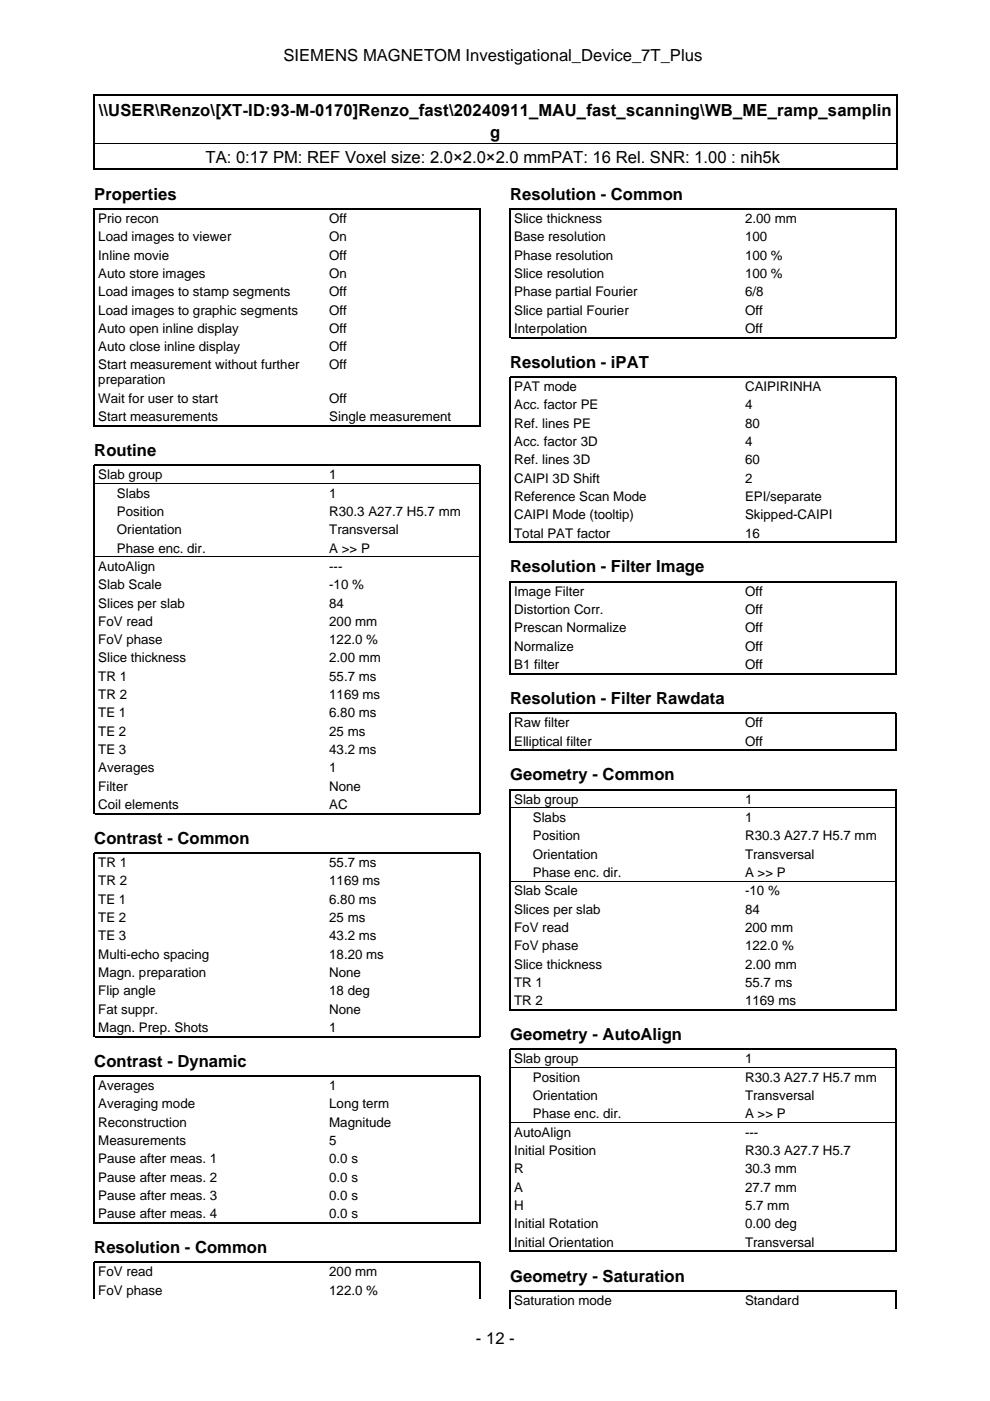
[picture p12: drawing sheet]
<svg xmlns="http://www.w3.org/2000/svg" width="210mm" height="297mm" viewBox="0 0 210 297" stroke-linecap="round" stroke-linejoin="round" font-family="sans-serif">
<defs><g id="words">
<g font-size="3.5">
<text x="60.1" y="12.9">SIEMENS MAGNETOM Investigational_Device_7T_Plus</text>
<text x="20.9" y="24.6">\\USER\Renzo\[XT-ID:93-M-0170]Renzo_fast\20240911_MAU_fast_scanning\WB_ME_ramp_samplin</text>
<text x="103.9" y="29.2">g</text>
<text x="43.6" y="34.6">TA: 0:17 PM: REF Voxel size: 2.0×2.0×2.0 mmPAT: 16 Rel. SNR: 1.00 : nih5k</text>
<text x="20" y="42.4">Properties</text>
<text x="108.2" y="42.4">Resolution - Common</text>
<text x="108.2" y="78">Resolution - iPAT</text>
<text x="20" y="96.7">Routine</text>
<text x="108.2" y="121.4">Resolution - Filter Image</text>
<text x="108.2" y="149.2">Resolution - Filter Rawdata</text>
<text x="108.2" y="165.5">Geometry - Common</text>
<text x="20" y="178.9">Contrast - Common</text>
<text x="108.2" y="220.5">Geometry - AutoAlign</text>
<text x="20" y="226.2">Contrast - Dynamic</text>
<text x="20" y="265.7">Resolution - Common</text>
<text x="108.2" y="271.7">Geometry - Saturation</text>
<text x="100.9" y="284.9">- 12 -</text>
</g>
<g font-size="2.8">
<text x="20.8" y="47.3">Prio recon</text>
<text x="69.8" y="47.3">Off</text>
<text x="109" y="47.3">Slice thickness</text>
<text x="158" y="47.3">2.00 mm</text>
<text x="20.8" y="51.2">Load images to viewer</text>
<text x="69.8" y="51.2">On</text>
<text x="109" y="51.2">Base resolution</text>
<text x="158" y="51.2">100</text>
<text x="20.8" y="55.1">Inline movie</text>
<text x="20.8" y="58.9">Auto store images</text>
<text x="69.8" y="55.1">Off</text>
<text x="69.8" y="58.9">On</text>
<text x="109" y="55.1">Phase resolution</text>
<text x="109" y="58.9">Slice resolution</text>
<text x="158" y="55.1">100 %</text>
<text x="158" y="58.9">100 %</text>
<text x="20.8" y="62.8">Load images to stamp segments</text>
<text x="69.8" y="62.8">Off</text>
<text x="109" y="62.8">Phase partial Fourier</text>
<text x="158" y="62.8">6/8</text>
<text x="20.8" y="66.7">Load images to graphic segments</text>
<text x="20.8" y="70.6">Auto open inline display</text>
<text x="69.8" y="66.7">Off</text>
<text x="69.8" y="70.6">Off</text>
<text x="109" y="66.7">Slice partial Fourier</text>
<text x="109" y="70.6">Interpolation</text>
<text x="158" y="66.7">Off</text>
<text x="158" y="70.6">Off</text>
<text x="20.8" y="74.5">Auto close inline display</text>
<text x="69.8" y="74.5">Off</text>
<text x="20.8" y="78.3">Start measurement without further</text>
<text x="20.8" y="81.5">preparation</text>
<text x="69.8" y="78.3">Off</text>
<text x="109" y="82.9">PAT mode</text>
<text x="158" y="82.9">CAIPIRINHA</text>
<text x="20.8" y="85.4">Wait for user to start</text>
<text x="20.8" y="89.3">Start measurements</text>
<text x="69.8" y="85.4">Off</text>
<text x="69.8" y="89.3">Single measurement</text>
<text x="109" y="86.8">Acc. factor PE</text>
<text x="158" y="86.8">4</text>
<text x="109" y="90.7">Ref. lines PE</text>
<text x="109" y="94.6">Acc. factor 3D</text>
<text x="158" y="90.7">80</text>
<text x="158" y="94.6">4</text>
<text x="20.8" y="101.6">Slab group</text>
<text x="69.8" y="101.6">1</text>
<text x="109" y="98.4">Ref. lines 3D</text>
<text x="158" y="98.4">60</text>
<text x="24.8" y="105.5">Slabs</text>
<text x="69.8" y="105.5">1</text>
<text x="109" y="102.3">CAIPI 3D Shift</text>
<text x="109" y="106.2">Reference Scan Mode</text>
<text x="158" y="102.3">2</text>
<text x="158" y="106.2">EPI/separate</text>
<text x="24.8" y="109.4">Position</text>
<text x="24.8" y="113.3">Orientation</text>
<text x="69.8" y="109.4">R30.3 A27.7 H5.7 mm</text>
<text x="69.8" y="113.3">Transversal</text>
<text x="109" y="110.1">CAIPI Mode (tooltip)</text>
<text x="109" y="114">Total PAT factor</text>
<text x="158" y="110.1">Skipped-CAIPI</text>
<text x="158" y="114">16</text>
<text x="24.8" y="117.2">Phase enc. dir.</text>
<text x="69.8" y="117.2">A &gt;&gt; P</text>
<text x="20.8" y="121.1">AutoAlign</text>
<text x="20.8" y="124.9">Slab Scale</text>
<text x="69.8" y="121.1">---</text>
<text x="69.8" y="124.9">-10 %</text>
<text x="20.8" y="128.8">Slices per slab</text>
<text x="69.8" y="128.8">84</text>
<text x="109" y="126.3">Image Filter</text>
<text x="109" y="130.2">Distortion Corr.</text>
<text x="158" y="126.3">Off</text>
<text x="158" y="130.2">Off</text>
<text x="20.8" y="132.7">FoV read</text>
<text x="20.8" y="136.6">FoV phase</text>
<text x="69.8" y="132.7">200 mm</text>
<text x="69.8" y="136.6">122.0 %</text>
<text x="109" y="134.1">Prescan Normalize</text>
<text x="109" y="138">Normalize</text>
<text x="158" y="134.1">Off</text>
<text x="158" y="138">Off</text>
<text x="20.8" y="140.5">Slice thickness</text>
<text x="69.8" y="140.5">2.00 mm</text>
<text x="109" y="141.8">B1 filter</text>
<text x="158" y="141.8">Off</text>
<text x="20.8" y="144.3">TR 1</text>
<text x="20.8" y="148.2">TR 2</text>
<text x="69.8" y="144.3">55.7 ms</text>
<text x="69.8" y="148.2">1169 ms</text>
<text x="20.8" y="152.1">TE 1</text>
<text x="20.8" y="156">TE 2</text>
<text x="69.8" y="152.1">6.80 ms</text>
<text x="69.8" y="156">25 ms</text>
<text x="109" y="154.2">Raw filter</text>
<text x="158" y="154.2">Off</text>
<text x="20.8" y="159.9">TE 3</text>
<text x="69.8" y="159.9">43.2 ms</text>
<text x="109" y="158.1">Elliptical filter</text>
<text x="158" y="158.1">Off</text>
<text x="20.8" y="163.7">Averages</text>
<text x="20.8" y="167.6">Filter</text>
<text x="69.8" y="163.7">1</text>
<text x="69.8" y="167.6">None</text>
<text x="20.8" y="171.5">Coil elements</text>
<text x="69.8" y="171.5">AC</text>
<text x="109" y="170.4">Slab group</text>
<text x="158" y="170.4">1</text>
<text x="113" y="174.3">Slabs</text>
<text x="113" y="178.2">Position</text>
<text x="158" y="174.3">1</text>
<text x="158" y="178.2">R30.3 A27.7 H5.7 mm</text>
<text x="20.8" y="183.9">TR 1</text>
<text x="69.8" y="183.9">55.7 ms</text>
<text x="113" y="182.1">Orientation</text>
<text x="113" y="185.9">Phase enc. dir.</text>
<text x="158" y="182.1">Transversal</text>
<text x="158" y="185.9">A &gt;&gt; P</text>
<text x="20.8" y="187.7">TR 2</text>
<text x="20.8" y="191.6">TE 1</text>
<text x="69.8" y="187.7">1169 ms</text>
<text x="69.8" y="191.6">6.80 ms</text>
<text x="109" y="189.8">Slab Scale</text>
<text x="158" y="189.8">-10 %</text>
<text x="20.8" y="195.5">TE 2</text>
<text x="69.8" y="195.5">25 ms</text>
<text x="109" y="193.7">Slices per slab</text>
<text x="109" y="197.6">FoV read</text>
<text x="158" y="193.7">84</text>
<text x="158" y="197.6">200 mm</text>
<text x="20.8" y="199.4">TE 3</text>
<text x="20.8" y="203.3">Multi-echo spacing</text>
<text x="69.8" y="199.4">43.2 ms</text>
<text x="69.8" y="203.3">18.20 ms</text>
<text x="109" y="201.5">FoV phase</text>
<text x="158" y="201.5">122.0 %</text>
<text x="20.8" y="207.1">Magn. preparation</text>
<text x="69.8" y="207.1">None</text>
<text x="109" y="205.4">Slice thickness</text>
<text x="109" y="209.3">TR 1</text>
<text x="158" y="205.4">2.00 mm</text>
<text x="158" y="209.3">55.7 ms</text>
<text x="20.8" y="211">Flip angle</text>
<text x="20.8" y="214.9">Fat suppr.</text>
<text x="69.8" y="211">18 deg</text>
<text x="69.8" y="214.9">None</text>
<text x="109" y="213.1">TR 2</text>
<text x="158" y="213.1">1169 ms</text>
<text x="20.8" y="218.8">Magn. Prep. Shots</text>
<text x="69.8" y="218.8">1</text>
<text x="109" y="225.5">Slab group</text>
<text x="158" y="225.5">1</text>
<text x="20.8" y="231.1">Averages</text>
<text x="69.8" y="231.1">1</text>
<text x="113" y="229.4">Position</text>
<text x="113" y="233.3">Orientation</text>
<text x="158" y="229.4">R30.3 A27.7 H5.7 mm</text>
<text x="158" y="233.3">Transversal</text>
<text x="20.8" y="235">Averaging mode</text>
<text x="20.8" y="238.9">Reconstruction</text>
<text x="69.8" y="235">Long term</text>
<text x="69.8" y="238.9">Magnitude</text>
<text x="113" y="237.1">Phase enc. dir.</text>
<text x="158" y="237.1">A &gt;&gt; P</text>
<text x="20.8" y="242.8">Measurements</text>
<text x="69.8" y="242.8">5</text>
<text x="109" y="241">AutoAlign</text>
<text x="109" y="244.9">Initial Position</text>
<text x="158" y="241">---</text>
<text x="158" y="244.9">R30.3 A27.7 H5.7</text>
<text x="20.8" y="246.6">Pause after meas. 1</text>
<text x="20.8" y="250.5">Pause after meas. 2</text>
<text x="69.8" y="246.6">0.0 s</text>
<text x="69.8" y="250.5">0.0 s</text>
<text x="109" y="248.8">R</text>
<text x="158" y="248.8">30.3 mm</text>
<text x="20.8" y="254.4">Pause after meas. 3</text>
<text x="69.8" y="254.4">0.0 s</text>
<text x="109" y="252.7">A</text>
<text x="109" y="256.6">H</text>
<text x="158" y="252.7">27.7 mm</text>
<text x="158" y="256.6">5.7 mm</text>
<text x="20.8" y="258.3">Pause after meas. 4</text>
<text x="69.8" y="258.3">0.0 s</text>
<text x="109" y="260.4">Initial Rotation</text>
<text x="158" y="260.4">0.00 deg</text>
<text x="109" y="264.3">Initial Orientation</text>
<text x="158" y="264.3">Transversal</text>
<text x="20.8" y="270.6">FoV read</text>
<text x="20.8" y="274.5">FoV phase</text>
<text x="69.8" y="270.6">200 mm</text>
<text x="69.8" y="274.5">122.0 %</text>
<text x="109" y="276.7">Saturation mode</text>
<text x="158" y="276.7">Standard</text>
</g>
</g></defs>
<g fill="none" stroke="#000" stroke-width=".26">
<path d="M19.9 20v15.9M20 20.2h170M20 35.8h170M190.1 20v15.9M108.2 71.7v-27.4h81.8v27.4M108.3 71.6h81.6M20 90.4v-46.1h81.8v46.1M20.1 90.3h81.6M108.2 115.1v-35.2h81.8v35.2M108.3 115h81.6M108.2 143v-19.7h81.8v19.7M108.2 159.2v-8h81.8v8"/>
<path d="M108.3 142.8h81.6M108.3 159.1h81.6M20 172.6v-74h81.8v74M20.1 172.5h81.6M20 219.9v-39.1h81.8v39.1M20.1 219.8h81.6M108.2 214.3v-46.9h81.8v46.9M108.3 214.1h81.6M20 228.1h81.8M20 228.1v31.3M101.8 228.1v31.3M20.1 259.3h81.6"/>
<path d="M20 275.4v-7.8h81.8v7.8M108.2 265.5v-43h81.8v43M108.2 277.5v-3.8h81.8v3.8M108.3 265.3h81.6"/>
</g>
<path d="M20 30.3h170M20.1 102.5h81.6M20.1 118h81.6M108.3 171.3h81.6M108.3 186.8h81.6M108.3 226.3h81.6M108.3 238h81.6" fill="none" stroke="#000" stroke-width=".21"/>
<use href="#words"/>
</svg>
